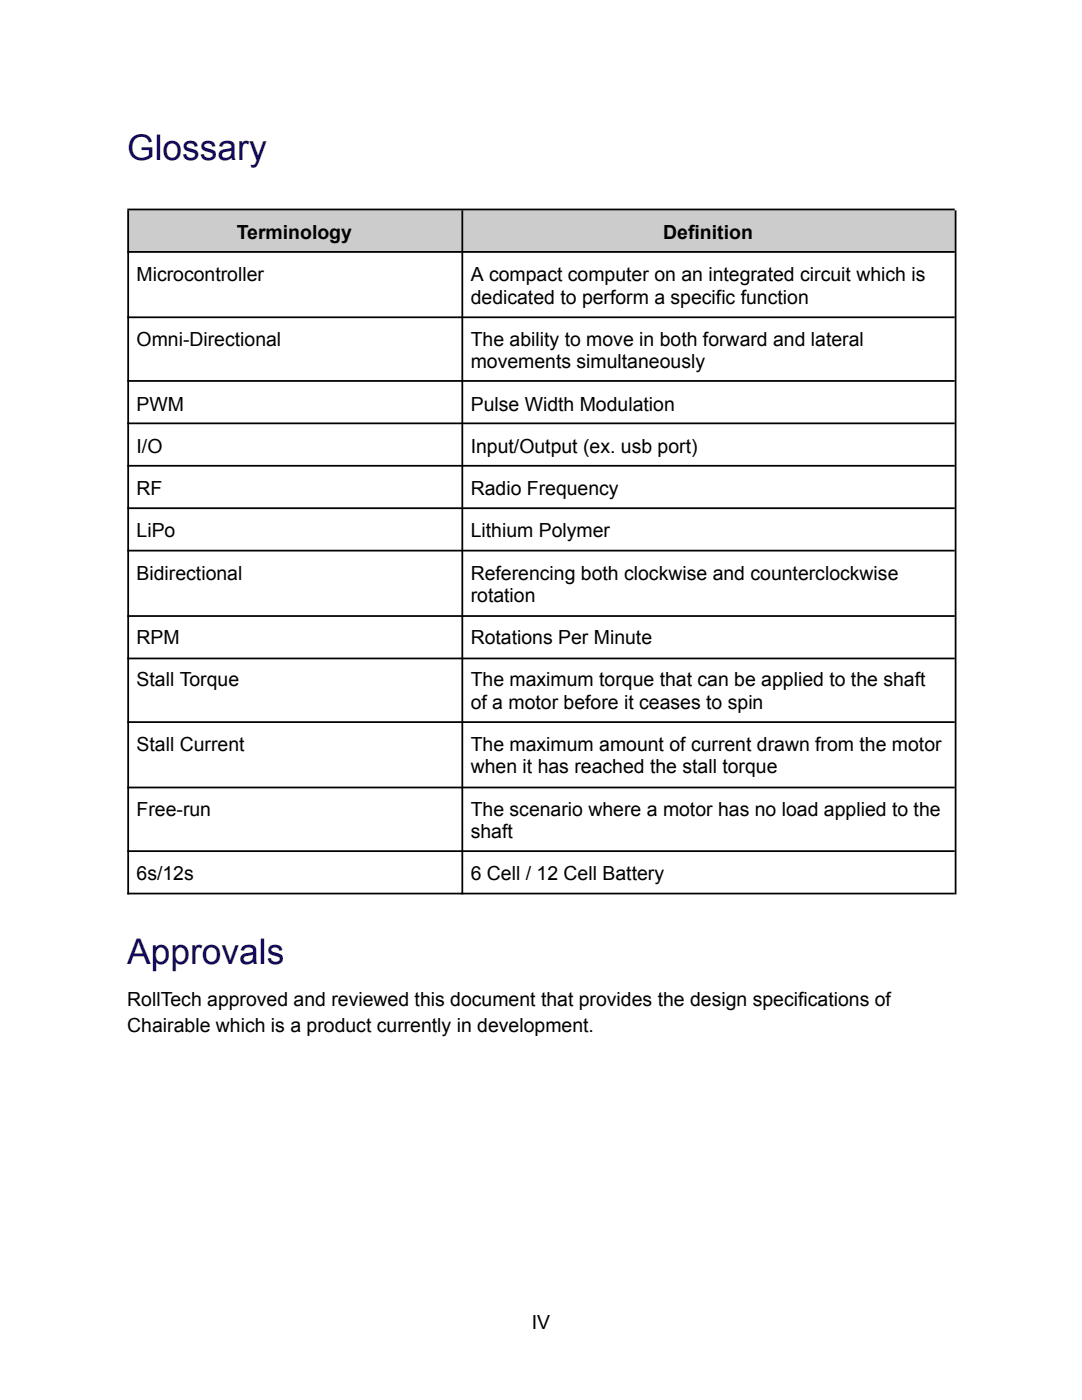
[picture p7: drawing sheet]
<svg xmlns="http://www.w3.org/2000/svg" width="216mm" height="279mm" viewBox="0 0 216 279" stroke-linecap="round" stroke-linejoin="round" font-family="sans-serif">
<defs><g id="words">
<g font-size="7.1" fill="#130b60">
<text x="25.4" y="32">Glossary</text>
<text x="25.4" y="192.3">Approvals</text>
</g>
<g font-size="3.9">
<text x="47.2" y="47.7">Terminology</text>
<text x="132.3" y="47.7">Definition</text>
<text x="27.3" y="56.2">Microcontroller</text>
<text x="93.9" y="56.2">A compact computer on an integrated circuit which is</text>
<text x="93.9" y="60.6">dedicated to perform a specific function</text>
<text x="27.3" y="69.1">Omni-Directional</text>
<text x="93.9" y="69.1">The ability to move in both forward and lateral</text>
<text x="93.9" y="73.5">movements simultaneously</text>
<text x="27.3" y="82">PWM</text>
<text x="93.9" y="82">Pulse Width Modulation</text>
<text x="27.3" y="90.4">I/O</text>
<text x="93.9" y="90.4">Input/Output (ex. usb port)</text>
<text x="27.3" y="98.8">RF</text>
<text x="93.9" y="98.8">Radio Frequency</text>
<text x="27.3" y="107.2">LiPo</text>
<text x="93.9" y="107.2">Lithium Polymer</text>
<text x="27.3" y="115.7">Bidirectional</text>
<text x="93.9" y="115.7">Referencing both clockwise and counterclockwise</text>
<text x="93.9" y="120.1">rotation</text>
<text x="27.3" y="128.6">RPM</text>
<text x="93.9" y="128.6">Rotations Per Minute</text>
<text x="27.3" y="137">Stall Torque</text>
<text x="93.9" y="137">The maximum torque that can be applied to the shaft</text>
<text x="93.9" y="141.5">of a motor before it ceases to spin</text>
<text x="27.3" y="149.9">Stall Current</text>
<text x="93.9" y="149.9">The maximum amount of current drawn from the motor</text>
<text x="93.9" y="154.4">when it has reached the stall torque</text>
<text x="27.3" y="162.8">Free-run</text>
<text x="93.9" y="162.8">The scenario where a motor has no load applied to the</text>
<text x="93.9" y="167.2">shaft</text>
<text x="27.3" y="175.7">6s/12s</text>
<text x="93.9" y="175.7">6 Cell / 12 Cell Battery</text>
<text x="25.4" y="200.8">RollTech approved and reviewed this document that provides the design specifications of</text>
<text x="25.4" y="205.9">Chairable which is a product currently in development.</text>
<text x="106.1" y="265.2">IV</text>
</g>
</g></defs>
<g fill="#ccc">
<path d="M25.4 42h66.7v8.4h-66.7z"/>
<path d="M92.1 42h98.4v8.4h-98.4z"/>
</g>
<g fill="none" stroke="#000" stroke-width=".35">
<path d="M25.4 41.8h165.1M25.4 50.3h165.1M25.6 42v136.5M92.3 42v136.5M190.7 42v136.5M25.4 63.3h165.1M25.4 76h165.1M25.4 84.5h165.1M25.4 93h165.1M25.4 101.4h165.1M25.4 109.9h165.1M25.4 122.9h165.1"/>
<path d="M25.4 131.4h165.1M25.4 144.1h165.1M25.4 157.2h165.1M25.4 169.9h165.1M25.4 178.3h165.1"/>
</g>
<use href="#words"/>
</svg>
